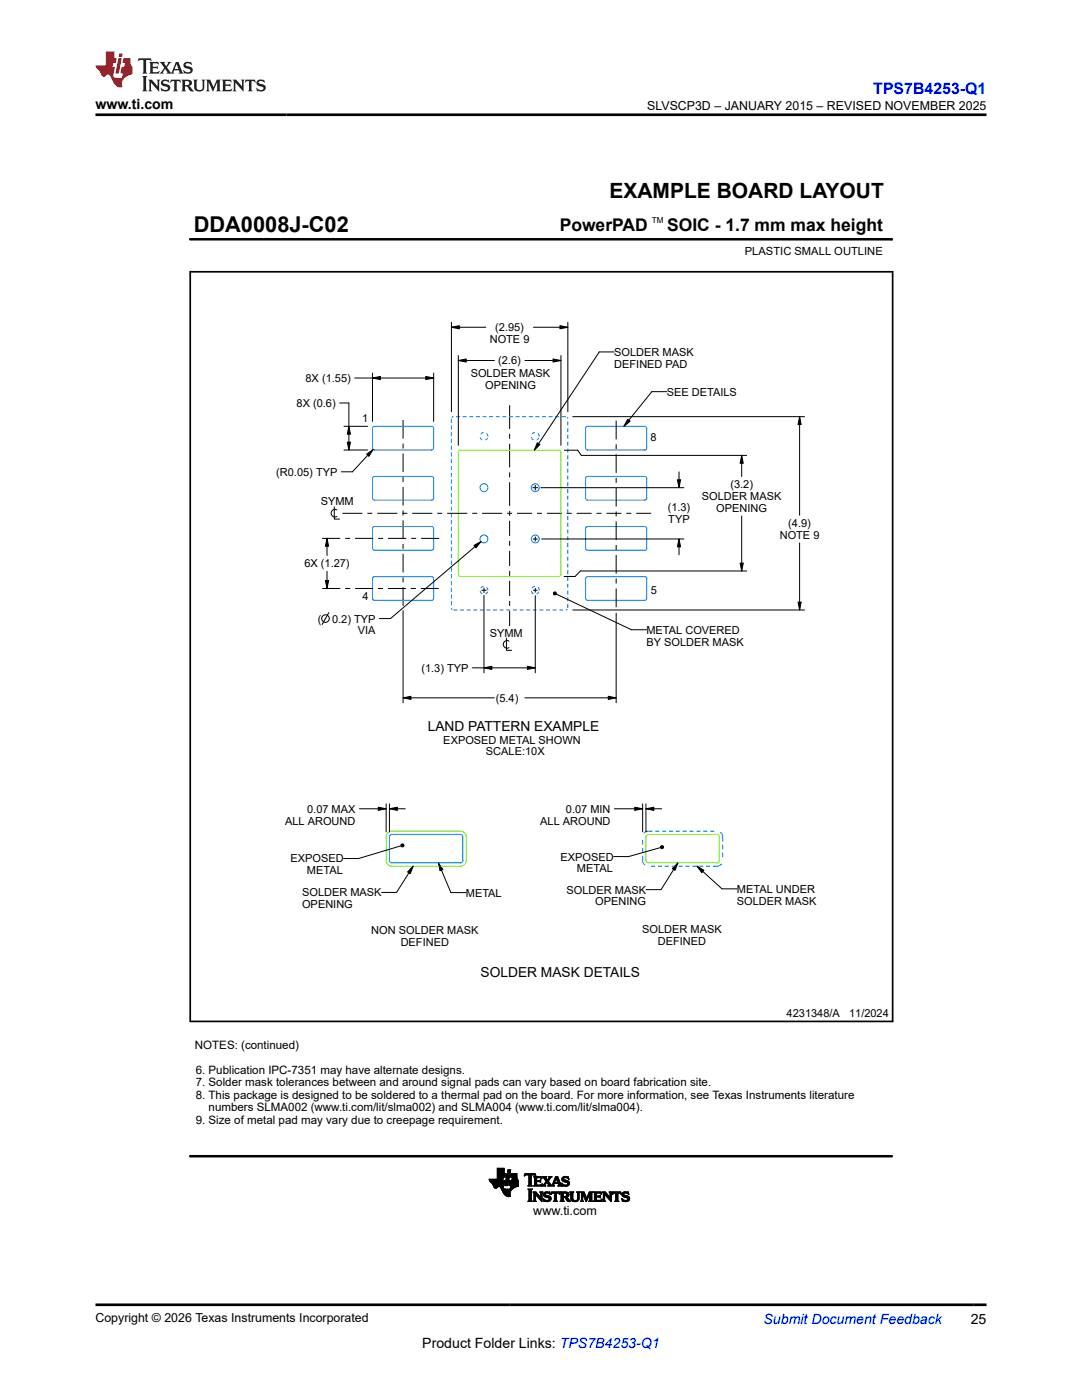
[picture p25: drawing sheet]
<svg xmlns="http://www.w3.org/2000/svg" width="216mm" height="279mm" viewBox="0 0 216 279" stroke-linecap="round" stroke-linejoin="round" font-family="sans-serif">
<defs><g id="words">
<text font-size="4.4" x="38.7" y="46.2">DDA0008J-C02</text>
<text font-size="4.2" x="121.6" y="39.5">EXAMPLE BOARD LAYOUT</text>
<g font-size="3.5">
<text x="111.7" y="46.2">PowerPAD</text>
<text x="133.1" y="46.2">SOIC - 1.7 mm max height</text>
</g>
<text font-size="3.2" fill="#00f" x="174.3" y="18.7">TPS7B4253-Q1</text>
<g font-size="2.8">
<text x="19" y="21.8">www.ti.com</text>
<text x="84.3" y="269">Product Folder Links: TPS7B4253-Q1</text>
<text x="193.7" y="264.2">25</text>
</g>
<text font-size="2.8" fill="#00f" x="152.4" y="264.2">Submit Document Feedback</text>
<g font-size="2.7">
<text x="85.3" y="145.9">LAND PATTERN EXAMPLE</text>
<text x="95.9" y="195">SOLDER MASK DETAILS</text>
</g>
<g font-size="2.5">
<text x="129.1" y="21.9">SLVSCP3D – JANUARY 2015 – REVISED NOVEMBER 2025</text>
<text x="106.4" y="242.5">www.ti.com</text>
<text x="19" y="263.9">Copyright © 2026 Texas Instruments Incorporated</text>
</g>
<g font-size="2.3">
<text x="38.9" y="209.3">NOTES: (continued)</text>
<text x="39.1" y="214.3">6. Publication IPC-7351 may have alternate designs.</text>
<text x="39.1" y="216.8">7. Solder mask tolerances between and around signal pads can vary based on board fabrication site.</text>
<text x="39.1" y="219.3">8. This package is designed to be soldered to a thermal pad on the board. For more information, see Texas Instruments literature</text>
<text x="41.6" y="221.7">numbers SLMA002 (www.ti.com/lit/slma002) and SLMA004 (www.ti.com/lit/slma004).</text>
<text x="39.1" y="224.2">9. Size of metal pad may vary due to creepage requirement.</text>
</g>
<g font-size="2.2">
<text x="148.6" y="50.9">PLASTIC SMALL OUTLINE</text>
<text x="97.7" y="68.5">NOTE 9</text>
<text x="98.8" y="66.1">(2.95)</text>
<text x="122.6" y="71">SOLDER MASK</text>
<text x="61" y="76.2">8X (1.55)</text>
<text x="93.9" y="75.2">SOLDER MASK</text>
<text x="96.8" y="77.6">OPENING</text>
<text x="99.4" y="72.7">(2.6)</text>
<text x="122.6" y="73.4">DEFINED PAD</text>
<text x="59.2" y="81.2">8X (0.6)</text>
<text x="133.1" y="79">SEE DETAILS</text>
<text x="72.3" y="84.3">1</text>
<text x="129.8" y="88">8</text>
<text x="55.1" y="94.9">(R0.05) TYP</text>
<text x="64" y="100.8">SYMM</text>
<text x="140.1" y="99.8">SOLDER MASK</text>
<text x="145.7" y="97.5">(3.2)</text>
<text x="133.2" y="102.1">(1.3)</text>
<text x="133.4" y="104.4">TYP</text>
<text x="142.9" y="102.2">OPENING</text>
<text x="155.6" y="107.6">NOTE 9</text>
<text x="157.3" y="105.2">(4.9)</text>
<text x="60.7" y="113.2">6X (1.27)</text>
<text x="72.4" y="119.8">4</text>
<text x="129.9" y="118.5">5</text>
<text x="63.4" y="124.2">(</text>
<text x="66.3" y="124.2">0.2) TYP</text>
<text x="71.4" y="126.6">VIA</text>
<text x="97.7" y="127">SYMM</text>
<text x="129" y="128.8">BY SOLDER MASK</text>
<text x="129" y="126.5">METAL COVERED</text>
<text x="84.1" y="134.1">(1.3) TYP</text>
<text x="98.9" y="140.1">(5.4)</text>
<text x="88.5" y="148.4">EXPOSED METAL SHOWN</text>
<text x="97" y="150.8">SCALE:10X</text>
<text x="56.9" y="164.6">ALL AROUND</text>
<text x="61.3" y="162.2">0.07 MAX</text>
<text x="107.8" y="164.6">ALL AROUND</text>
<text x="112.9" y="162.2">0.07 MIN</text>
<text x="58" y="172.1">EXPOSED</text>
<text x="111.8" y="171.7">EXPOSED</text>
<text x="60.3" y="178.9">SOLDER MASK</text>
<text x="61.3" y="174.5">METAL</text>
<text x="93" y="178.9">METAL</text>
<text x="113" y="178.3">SOLDER MASK</text>
<text x="115.1" y="174.1">METAL</text>
<text x="147" y="178.2">METAL UNDER</text>
<text x="60.3" y="181.3">OPENING</text>
<text x="118.8" y="180.7">OPENING</text>
<text x="147" y="180.5">SOLDER MASK</text>
<text x="74.1" y="186.4">NON SOLDER MASK</text>
<text x="79.9" y="188.8">DEFINED</text>
<text x="128.2" y="186.2">SOLDER MASK</text>
<text x="131.3" y="188.6">DEFINED</text>
<text x="157" y="203.1">4231348/A</text>
<text x="169.4" y="203.1">11/2024</text>
</g>
<text font-size="1.6" x="130" y="44.5">TM</text>
</g></defs>
<g fill="none" stroke="#000" stroke-width=".2">
<path d="M37.9 47.8h140.1M178 47.6v.4M70.8 75.4h15.7M74.3 75.4l1.6-.3v.7zM74.3 74.5v9.6M85 75.1l1.5 .3-1.5 .4zM86.5 74.5v9.6M90.1 65.3l1.5-.3v.6zM90.1 64.3v17.9M90.1 65.3h6.8M91.5 71.9l1.5-.3v.7zM91.5 71v17.9"/>
<path d="M91.5 71.9h7.1M104.7 71.9h7.2M106.4 65.3h6.9M110.4 71.6l1.5 .3-1.5 .4zM111.7 65l1.6 .3-1.6 .3zM111.9 71v17.9M113.3 64.3v17.9M122.6 70.2h-3l-13 19.6M133.1 78.2h-3l-5.6 6.9M67.8 80.4h1.8v9.4M68.6 89.8h4.7M68.6 85.1h4.7"/>
<path d="M69.3 88.2h.6l-.3 1.6zM69.6 85.1l.3 1.6h-.6zM73.2 90.6l1.3-.9-.9 1.4zM74.5 89.7l-4.2 4.5h-2.2M80.4 83.8v3.7M80.4 88.5v1M80.4 90.5v3.7M80.4 95.2v1M80.4 97.2v3.7M101.7 80.9v4.7M101.7 86.6v1M101.7 88.6v4.7"/>
<path d="M101.7 94.3v1M101.7 96.2v4.8M106.3 97.3h1.1M106.8 96.8v1.1M107.2 88.4l.5 .3-1.1 1.1zM107.9 97.3h28.6M112.6 89.8h2.7l.7 1.1h33M114.3 83.2h46.2M123 84v3.7M123 88.7v1M123 90.7v3.7M123 95.4v1"/>
<path d="M123 97.4v3.7M125.2 83.7l.5 .4-1.2 1zM135.2 95.8h.6l-.3 1.5zM135.5 94.2v3.1M148 90.9l.3 1.6h-.6zM148 90.9v4.2M159.6 83.2l.3 1.5h-.7zM159.6 83.2v19.6M64.3 107.4h3.6M64.3 117.4h3.6M64.9 115.9h.7l-.3 1.5zM65.2 107.4l.4 1.6h-.7z"/>
<path d="M65.2 107.4v3.5M65.2 114v3.4M66.7 101.2v2.4h1.1M67.2 101.8a.77 .77 0 0 0-1.2 .6 .77 .77 0 0 0 1.2 .7M68.3 102.4h4M68.9 107.4h1M68.9 117.4h1M70.9 107.4h3.6M70.9 117.4h3.5M73.3 102.4h1M75.3 102.4h4M75.4 117.4h1"/>
<path d="M75.5 107.4h1M77.4 117.4h3.6M77.4 107.4h3.7M80.3 102.4h1M80.4 101.9v1M80.4 103.9v3.7M80.4 108.5v1M80.4 110.5v3.7M80.4 115.2v1M80.4 117.2v3.7M82 117.4h1M82.1 107.4h.9"/>
<path d="M82.3 102.4h4M84 117.4h3.5M84 107.4h3.6M87.2 102.4h1M89.2 102.4h4M94.2 102.4h1M94.6 108.9l1.4-.8-1 1.2zM96 108.1l-18.1 15.3h-2.2M96.1 117.8h1M96.2 102.4h4M96.6 117.3v1M96.6 118.8v15.5"/>
<path d="M101.2 102.4h1M101.7 101.9v1M101.7 103.9v3.1M101.7 107.9v1M101.7 109.9v3M101.7 113.9v1M101.7 115.9v3M101.7 119.9v1M103.2 102.4h3M106.3 107.6h1M106.4 117.8h.9M106.8 107.1v.9"/>
<path d="M106.8 117.4v.8M106.8 118.9v15.4M107.1 102.4h1M108.1 107.6h28.4M109.1 102.4h3M110.4 118.3l.2-.2 .3 .1 .1 .2-.1 .3h-.3l-.2-.1zM111 118.6l15 7.1h3M113.1 102.4h1M115.1 102.4h2.9M119 102.4h1M121 102.4h3M123 102.1v1"/>
<path d="M123 104.1v3.7M123 108.8v1M123 110.8v3.7M123 115.5v1M123 117.4v3.8M125 102.4h1M127 102.4h2.9M135.5 107.6l.3 1.5h-.6zM135.5 107.6v3.1M147.7 112.4h.6l-.3 1.6zM148 103v11M149 114h-33.2l-1 1h-2.2"/>
<path d="M159.6 108.3v13.4M65.6 122.3l-1.3 2.3M80.4 139.3l1.6-.3v.6zM80.4 121.9v18.4M80.4 139.3h18.2M94.3 133.3h12.5M96.6 133.3l1.5-.3v.6zM101.1 127.4v2.4h1M101.6 127.9a.77 .77 0 0 0-1.2 .7 .77 .77 0 0 0 1.2 .7M101.7 121.9v3M104.7 139.3h18.3M105.2 133l1.6 .3-1.6 .3z"/>
<path d="M114.3 121.7h46.2M121.4 139l1.6 .3-1.6 .3zM123 122.4v17.9M159.2 120.2h.7l-.3 1.5zM71.7 161.4h5.3M75.5 161.1l1.5 .3-1.5 .3zM77 160.4v5.6M77.7 161.4l1.6-.3v.6zM77.7 160.4v5.6M77.7 161.4h3.2M80 168.8l-8.4 2.5h-3M80 168.6l.2-.2 .3 .1 .1 .2-.1 .3h-.3l-.2-.1z"/>
<path d="M82.4 172.9l-.5 1.5-.6-.4zM82.4 172.9l-3.3 5.2h-3M87.5 172.2l.9 1.3-.6 .3zM87.5 172.2l2.5 5.9h3M122.6 161.4h5.6M126.7 161.1l1.5 .3-1.5 .3zM128.2 160.4v5.6M128.9 161.4l1.6-.3v.6zM128.9 161.4h3.1M128.9 160.4v5.6M131.8 169.2l-6.4 1.7h-3M131.8 168.9l.2-.1h.3l.1 .3-.1 .2-.3 .1-.2-.2z"/>
<path d="M135.3 172.2l-.6 1.5-.5-.3zM135.3 172.2l-3.4 5.3h-3M139.1 172.9l1.4 .8-.5 .5zM139.1 172.9l5 4.5h2.9M97.6 235.4h2.7M97.6 235.5h2.7M97.7 235.6h2.6M97.7 235.6h3l-.3 1.2M97.7 235.7h3M97.8 235.8h2.9M97.8 235.8h2.8M97.9 235.9h2.7"/>
<path d="M98 236h2.6M98.1 236.1h2.5M98.2 236.2h2.4M98.3 236.3h2.3M98.3 236.3h2.2M98.3 236.4h2.2M98.3 236.4l.3 .6 .3 .2M98.4 236.4h2.1M98.4 236.5h2.1M98.4 236.6h2.1M98.5 236.7h2M98.5 236.8h2"/>
<path d="M98.5 236.8h.9M98.6 236.9h.7M98.6 237h.6M98.7 237.1h.4M98.8 237.1h.3M98.9 237.2l.5-.4h.3l.7 1.2M99.2 235.3h1.1M99.2 235.3h1.2M99.2 235.2h1.2M99.2 235.1h1.2M99.2 235h1.2M99.2 234.2h1.8l-.2 .7h-1.6"/>
<path d="M99.2 234.9h1.6M99.2 234.8h1.6M99.2 234.8h1.7M99.2 234.7h1.7M99.2 234.6h1.7M99.2 234.5h1.7M99.2 234.4h1.7M99.2 234.3h1.7M99.2 234.3h1.8M99.2 234.1h1.4M99.2 234h1.4M99.2 233.9h1.4"/>
<path d="M99.2 233.8h1.4M99.2 233.7h1.4M99.2 233.6h1.4M99.2 233.5h1.4M99.2 233.4h1.4M99.2 233.3h1.4M99.2 233.2h1.4M99.7 236.8h.7M99.8 236.9h.6M99.9 236.9h.5M99.9 237h.5M99.9 237.1h.5"/>
<path d="M100 237.1h.5M100 237.2h.5M100 237.3h.6M100.1 237.3h.9M100.1 237.4h2.1M100.1 237.4h2M100.2 237.5h1.8M100.2 237.6h1.8M100.2 237.6h1.7M100.3 237.7h1.6M100.3 237.8h1.6M100.3 237.8h1.5"/>
<path d="M100.3 235.4l-2.7-.1 .1 .4 .6 .7M100.3 237.9h1.5M100.4 237.9h1.4M100.4 238h1.4M100.4 234.9l-.1 .7M100.4 238l.7 .7h.8h-.9M100.4 236.8l.1 .3 .2 .2h1.5M100.4 238.1h1.4M100.5 238.1h1.3M100.5 238.2h1.3M100.6 238.3h1.2M100.6 234.2v-1.1h-1.4v2.2"/>
<path d="M100.7 238.4h1.1M100.7 236.6h.6M100.8 236.5h.5M100.8 236.4h.5M100.8 238.5h1M100.8 236.3h.5M100.8 236.3h.6M100.8 236.2h.6M100.8 236.1h.6M100.9 236h.5M100.9 238.6h.9M100.9 235.9h.5"/>
<path d="M100.9 235.8h.5M100.9 235.8h.6M100.9 235.7h.6M100.9 235.6h.6M101 235.5h.5M101 235.4h.5M101 235.3h.5M101 235.3h.6M101 235.2h.6M101 235.1h.6M101.1 235h.5M101.1 234.9h.5"/>
<path d="M101.1 234.8h.5M101.1 234.8h.6M101.1 234.7h.6M101.1 234.6h.6M101.2 234.5h.5M101.2 234.4h.5M101.2 234.3h.5M101.2 234.2h.6l-.5 2.4h-.6zM101.3 233.9h.5M101.3 233.8h.5M101.3 233.7h.6M101.3 233.6h.6"/>
<path d="M101.3 233.5h.6M101.4 233.5h.5l-.1 .5h-.6zM101.5 238.8h.1M101.6 236.5h1.9M101.6 236.4h1.9M101.6 236.4v.2h.3M101.6 236.4h1.8M101.6 236.6h1.8M101.6 236.3h1.9M101.6 236.3v.1M101.6 236.3h1.8M101.6 236.2h1.8"/>
<path d="M101.6 236.1h1.9M101.6 236h1.8M101.7 235.9h1.7M101.7 235.9h1.8M101.7 235.8h1.8M101.7 235.7h1.7M101.8 238.2l.1 .5-.7 .1M101.8 237.3h.5M101.8 237.2h.6M101.8 237.1h.7M101.8 237.1h.8M101.8 237h.9"/>
<path d="M101.9 236.9h.9M101.9 234.9h1.2M101.9 236.9h1M101.9 234.8h1.2M101.9 236.8h1.2M101.9 236.8h1.4M101.9 234.7h1.2M101.9 236.7h1.5M101.9 234.6h1.2M101.9 236.6h1.5M101.9 236.6l-.1 .7M101.9 234.5h1.2"/>
<path d="M102 234.4h1.1M102 234.3h1.1M102.1 235.6h1.3M102.1 235.5h1.3M102.2 235.4h1.1M102.2 235.3h1M102.2 235.2h1M102.2 235.1h1M102.2 235.1h.9M102.2 235h.9M102.3 234.9l-.2 .7M102.4 237.2l-.5 .5-.1 .5"/>
<path d="M103.1 234.9h-1.2l.1-.7h1.1v.9l.4 .5v1.1M103.4 236.7l-1 .5M103.4 235.6h-1.7l-.1 .7M104.6 234.6h.1M104.6 234.5h.2M104.7 234.5h2.2M104.7 234.4h2.1M104.7 234.3h2.1M105.4 236.7h.8M105.4 239.7h.8M105.4 237.4h.8M105.5 239.7h.6"/>
<path d="M105.5 236.6h.5M105.5 234.5h.5M105.5 237.5h.5M105.5 236.5h.5M105.5 234.6l-.4-.1-.5 .2 .2-.5h2l.1 .5-.5-.2h-.4v.1M105.5 236.4l-.2 .3M105.5 236.4h.5M105.5 236.3h.5M105.5 236.2h.5M105.5 236.1h.5M105.5 236h.5M105.5 235.9h.5"/>
<path d="M105.5 235.8h.5M105.5 235.7h.5M105.5 235.6h.5M105.5 235.5h.5M105.5 235.4h.5M105.5 235.3h.5M105.5 235.2h.5M105.5 235.1h.5M105.5 235h.5M105.5 234.9h.5M105.5 234.8h.5M105.5 234.7h.5"/>
<path d="M105.5 234.6h.5M105.5 234.6v1.8M105.6 239.6h.4M105.6 237.5h.4M105.6 239.5l-.2 .3h.8l-.2-.3h-.4v-2l-.2-.2h.8l-.2 .2v2M105.6 239.4h.4M105.6 239.3h.4M105.6 239.2h.4M105.6 239.1h.4M105.6 239h.4M105.6 238.9h.4M105.6 238.8h.4"/>
<path d="M105.6 238.7h.4M105.6 238.6h.4M105.6 238.5h.4M105.6 238.4h.4M105.6 238.3h.4M105.6 238.2h.4M105.6 238.1h.4M105.6 238h.4M105.6 237.9h.4M105.6 237.8h.4M105.6 237.7h.4M105.6 237.6h.4"/>
<path d="M106 236.4l.2 .3M106 234.6v1.8M106.4 239.7h.6M106.4 237.9h.5M106.5 238h.5M106.5 236.7h1.6M106.5 239.7h.4M106.5 238.1h.6M106.5 239.6h.3M106.6 234.9h1.4M106.6 239.4h.2M106.6 239.3h.2"/>
<path d="M106.6 239.2h.2M106.6 239.1h.2M106.6 239h.2M106.6 238.9h.2M106.6 238.8h.2M106.6 238.7h.2M106.6 238.6h.2M106.6 238.5h.2M106.6 238.4h.2M106.6 238.3h.7M106.6 238.2h.7M106.6 238.2h.6"/>
<path d="M106.6 236.6h1.5M106.7 235h1.3M106.7 236.5h.4M106.7 235.1h.4M106.7 236.4l-.2 .3M106.7 235.6h1l.2-.2v.6l-.2-.2-1 .1M106.7 236.4h.4M106.7 236.3h.4M106.7 236.2h.4M106.7 236.1h.4M106.7 236h.4M106.7 235.8h1.2"/>
<path d="M106.7 235.7h1.2M106.7 235.5h.4M106.7 235.4h.4M106.7 235.3h.4M106.7 235.2h.4M106.7 234.5h.2M106.8 239.5v-1.1l1.4 1.4v-1.7l.1-.2h-.6l.2 .2v.9l-1-1.1h-.5l.2 .2v1.5l-.2 .2h.6l-.2-.3h-.2M106.8 234.6h.1M106.9 238.4h.5M106.9 238.5h.6M107 238.6h.6M107.1 235.2l.6-.2 .4 .3"/>
<path d="M107.1 235.8v.7h.8l.3-.3-.2 .5h-1.5M107.1 235.2v.4M107.1 238.7h.5M107.2 238.8h.5M107.3 238.9h.5M107.3 238.9h.9M107.4 239h.8M107.5 239.1h.7M107.6 239.2h.6M107.6 239.3h.6M107.7 235.6h.2M107.7 239.4h.5"/>
<path d="M107.7 237.9h.6M107.7 235.9h.2M107.8 236.5h.3M107.8 239.5h.4M107.8 235.5h.1M107.8 236h.1M107.8 235.1h.3M107.8 238h.4M107.9 239.6h.3M107.9 238.1h.3M107.9 238.2h.3M107.9 238.9h.3"/>
<path d="M107.9 238.8h.3M107.9 238.7h.3M107.9 238.6h.3M107.9 238.5h.3M107.9 238.4h.3M107.9 238.3h.3M108 239.7h.2M108 235.2h.1M108 236.4h.2M108.1 235.2h.1M108.1 235.3l-.1-.5h-1.5l.2 .2v1.4M108.1 236.3h.1"/>
<path d="M108.2 236.7h.7M108.3 234.9h.7M108.4 236.6h.3M108.4 235h.6M108.4 239.3h.2M108.4 239.4h.3M108.4 238.4l.2 .4 .9 .3 .1 .2M108.4 238.4h.4M108.4 238.3h.4M108.4 238.5h.5M108.5 239.5h.3M108.5 238.2h.3"/>
<path d="M108.5 236.5h.3M108.5 238.6h.8M108.5 235.1h.5M108.5 239.6h.6M108.5 238.2h.4M108.5 239.7h1.3M108.5 238.7h1.1M108.5 236.4h.3l.1 .3M108.5 239.7h.1M108.5 235.2h.5M108.6 238.1h1.2M108.6 236.3h.3"/>
<path d="M108.6 238.8h1.2M108.6 235.2h.5M108.7 238h1M108.7 236.2h.2M108.7 235.3h.5M108.7 236.1h.3M108.7 238.9h1.2M108.7 235.4h.5M108.8 236h.2M108.8 235.5h.7M108.8 236.4l.3-.5 .4 .6-.2 .2M108.8 239.7h.8"/>
<path d="M108.8 237.9h.6M108.8 236h.8M108.8 235.6h.7M108.9 235.9h.6M108.9 235.7h.5M109 235.8h.5M109 235.8l-.5 .7-.3 .2M109 238.9h.9M109.2 236h.5M109.2 236.1h.5M109.3 239.6h.5M109.3 236.2h.5"/>
<path d="M109.3 236.7h1.3zM109.3 235.4h.3M109.4 236.3h.4M109.4 239h.5M109.4 235.3h.3M109.4 235.7l.5 .7M109.4 236.4h.5M109.5 235.2h.2M109.5 238.2h.3M109.5 236.5h.5M109.5 236.6h.5M109.5 239.5h.4"/>
<path d="M109.5 235.2h.3M109.5 239.1h.5M109.6 234.9h.5M109.6 239.4h.3M109.6 235.1h.3M109.6 239.2h.4M109.6 239.3l-.1 .2-.4 .1-.7-.4 .1 .6 .2-.1 .5 .1M109.6 239.3h.4M109.6 237.9h.1M109.6 235h.3M109.6 238.2h.2M109.7 238.3h.1"/>
<path d="M109.8 238.4l-.6-.3-.4 .2 .2 .2 .8 .3 .2 .4M109.8 238.4l-.1-.5-.6-.1-.5 .2-.2 .4M109.9 236.4l.2 .2 .1-.1 .7-1.7h.4l.6 1.7 .2 .2M109.9 238.4l.2-.5h1.5l.1 .5M109.9 238.3h.1M110 238.2h.1M110 239.2l-.2 .5-.6 .1M110 238.2h.2M110 238.1h1.7M110 238h1.6M110.1 237.9h1.5M110.1 236.6h.4"/>
<path d="M110.1 234.9l-.7 .8M110.2 234.9l-.7-.1 .1 .2-.3 .5-.3-.5 .1-.2h-.9l.8 1M110.2 236.5h.3M110.2 236.4h.3M110.3 236.3h.2M110.3 236.2h1.5M110.4 236.1h1.4M110.4 236h1.4M110.4 239.7h.8M110.4 236h1.3M110.5 235.9h.2M110.5 235.8h.2"/>
<path d="M110.5 236.4l.1 .3M110.5 235.7h.3M110.6 235.6h.2M110.6 239.7h.5M110.6 236.2l-.1 .2M110.6 235.5h.2M110.6 238.2v-.1h-.3l-.4 .3M110.6 239.6h.4M110.6 238.2h.4M110.6 238.2v1.4l-.2 .2h.8l-.2-.3h-.4M110.6 239.4h.4M110.6 239.3h.4"/>
<path d="M110.6 239.2h.4M110.6 239.1h.4M110.6 239h.4M110.6 238.9h.4M110.6 238.8h.4M110.6 238.7h.4M110.6 238.6h.4M110.6 238.5h.4M110.6 238.4h.4M110.6 238.3h.4M110.6 235.4h.3M110.7 235.3h.2"/>
<path d="M110.7 236l.3-.9 .3 .9M110.7 235.2h.2M110.7 235.2h.7M110.8 235.1h.6M110.8 235h.6M110.8 234.9h.5M111 235.2h.5M111.1 235.3h.4M111.1 235.4h.4M111.1 235.5h.5M111.2 235.6h.4M111.2 235.7h.4"/>
<path d="M111.2 235.8h.5M111.2 235.9h.5M111.3 236.7h.8M111.4 236.2v.2M111.4 236.3h.5M111.4 236.4h.5M111.4 236.4l-.1 .3M111.5 238.2h.2M111.5 236.6h.5M111.5 236.5h.4M111.6 238.2h.1M111.7 238.3h.1"/>
<path d="M111.7 238.4l-.3-.3h-.4v1.4M111.8 239.7h.8M111.8 237.9h1.2M111.9 238h1.4M111.9 239.7h.5M112 238.1h1.4M112 239.6h.4M112 238.2v1.4l-.2 .2h.8l-.2-.3h-.4M112 239.4h.4M112 239.3h.4M112 239.2h.4M112 239.1h.4"/>
<path d="M112 239h.4M112 238.9h1.1M112 238.9h1.2M112 238.8h1.4M112 238.7h.4M112 238.6h.4M112 238.5h.4M112 238.4h.4M112 238.3h.4M112 238.2h.4M112 238.2l-.2-.3h1.2l.4 .2 .1 .3M112.1 236.2h.1"/>
<path d="M112.1 236.1h.1M112.1 236.3h.2M112.1 235.3l.2 .4 .9 .3 .1 .2M112.1 235.3h.4M112.1 235.4h.4M112.1 235.2h.4M112.1 236.4h.3M112.1 235.5h.7M112.2 236.5h.4M112.2 235.6h1M112.2 236.6h1.3M112.2 235.1h.4"/>
<path d="M112.2 236.7h.1M112.2 235.7h1.2M112.2 235h1.2M112.4 235.8h1.1M112.4 234.9h1M112.4 238.3v-.2h.5l.2 .3M112.4 238.3v.5l.5-.1 .2-.3M112.4 236.7h.9M112.5 235.3v-.2l.4-.1 .6 .3M112.5 235.2l.1 .3 .9 .2 .1 .4M112.6 235.9h1M112.6 234.8h.4"/>
<path d="M112.7 236.7h.3M112.8 239h.5M112.9 239.1h.4M112.9 239.2h.5M113 239.3h.4M113 236h.6M113 238.2h.5M113 238.7h.4M113 239.4h.5M113 239.4l.4 .4 .5-.1M113 239.4l-.2-.4h-.4v.5M113 238.9l.4 .3"/>
<path d="M113 238.9h.1M113 239.5h.6M113 238.6h.5M113.1 236.5h.4M113.1 238.5h.4M113.1 238.3h.4M113.1 235.1h.3M113.1 238.4h.4M113.1 239.6h.5M113.2 239.7h.5M113.2 236h.4M113.2 236.4h.4"/>
<path d="M113.3 236.1h.3M113.3 236.3h.3M113.3 235.2h.2M113.3 239.7h.6M113.4 235.2h.1M113.4 239.2l.5 .6M113.5 235.3h.1M113.5 235.3l-.1-.5h-.6l-.5 .1-.2 .4M113.5 238.4l-.1 .3-.4 .2M113.6 236.2h-.3l-.1 .2-.4 .1-.7-.4 .1 .6 .2-.1M113.6 236.1v.3l-.3 .3-.5 .1-.4-.2M113.7 237.9h.8"/>
<path d="M113.8 238h.6M113.9 238.1h.4M113.9 239.1h.4M113.9 239h.4M113.9 238.9h.4M113.9 238.8h.4M113.9 238.7h.4M113.9 238.6h.4M113.9 238.5h.4M113.9 238.4h.4M113.9 238.3h.4M113.9 238.2h.4"/>
<path d="M113.9 239.2h.4M113.9 239.3h.4M113.9 239.4h.4M114 239.5h.4M114 239.6h.6M114.1 239.7h1.2M114.3 239.1v-1l.2-.2h-.8l.2 .2v1.1M114.3 239.1l.1 .4 .3 .1 .5-.1 .1-.4M114.3 239.7h.9M115 239.6h.4M115.1 237.9h.6M115.2 239.5h.3"/>
<path d="M115.2 238h.4M115.2 239.4h.3M115.3 239.3h.2M115.3 238.1h.3M115.3 239.2h.2M115.3 239.1v-1l-.2-.2h.6l-.2 .2v1M115.3 239.1h.2M115.3 239h.2M115.3 238.9h.2M115.3 238.8h.2M115.3 238.7h.2M115.3 238.6h.2"/>
<path d="M115.3 238.5h.2M115.3 238.4h.2M115.3 238.3h.2M115.3 238.2h.2M115.5 239.1l-.2 .6-.6 .1-.6-.1-.2-.5M115.8 239.7h.6M115.8 237.9h.7M115.9 238h.7M116 239.7h.3M116 238.1h.6M116 239.6h.3M116 239.5h.3"/>
<path d="M116 239.4h.3M116 239.3h.3M116 239.2h.3M116 239.1h.3M116 239h.3M116 238.9h.3M116 238.8h.3M116 238.7h.3M116 238.6h.3M116 238.5h.3M116 238.4h.3M116 238.3h.7"/>
<path d="M116 238.2h.7M116 238.2h.6M116.3 239.5v-1.2l.6 1.5 .8-1.5v1.3l-.2 .2h.8l-.2-.3h-.4M116.3 238.4h.5M116.4 238.5h.4M116.4 238.6h.4M116.4 238.7h.5M116.5 238.8h.4M116.5 238.9h.5M116.6 238.9h.4M116.6 239h.4M116.6 239.1h.7"/>
<path d="M116.7 239.2h.6M116.7 239.3h.5M116.8 239.4h.4M116.8 239.5h.3M116.8 239.6h.3M116.9 239.7h.2M116.9 239.7h.1M117.1 239h.2M117.1 238.9h.3M117.2 238.9h.2M117.2 238.8h.2M117.3 238.7h.2"/>
<path d="M117.3 238.6h.2M117.3 238.5h.3M117.4 238.4h.2M117.4 238.3h.7M117.4 238.2h.7M117.5 238.2h.6M117.5 239.7h.8M117.5 238.1h.6M117.6 238h.6M117.6 237.9h.7M117.6 239.7h.5M117.7 239.6h.4"/>
<path d="M117.7 239.4h.4M117.7 239.3h.4M117.7 239.2h.4M117.7 239.1h.4M117.7 239h.4M117.7 238.9h.4M117.7 238.8h.4M117.7 238.7h.4M117.7 238.6h.4M117.7 238.5h.4M117.7 238.4h.4M118.1 239.5v-1.4l.2-.2h-.7l-.5 1.2-.6-1.2h-.7l.2 .2v1.5l-.2 .2h.6l-.1-.3"/>
<path d="M118.4 239.7h1.6M118.4 237.9h1.5M118.5 238h1.4M118.6 239.7h1.4M118.6 238.1h1.4M118.6 239.6h1.5M118.6 239.5h.4M118.6 238.2h.4M118.6 239.4h.4M118.6 239.3h.4M118.6 239.2h.4M118.6 239.1h.4"/>
<path d="M118.6 239h.4M118.6 238.9h.4M118.6 238.9h1.2M118.6 238.8h1.2M118.6 238.7h1.2M118.6 238.6h.4M118.6 238.5h.4M118.6 238.4h.4M118.6 238.3h.4M119.5 238.7l.3-.2v.5l-.1-.1h-.7v.6l.2 .1M119.7 238.9h.1M119.7 238.6h.1"/>
<path d="M119.8 238.2h.2M119.9 239.5h.2M119.9 238.2h.1M120 238.3h.1M120 238.3l-.1-.4h-1.5l.2 .2v1.4l-.2 .3h1.6l.1-.5M120 238.3l-.3-.2h-.6l-.1 .6M120 239.4h.1M120.1 239.3l-.5 .3M120.1 239.3h.1M120.2 239.7h.6M120.2 237.9h.6M120.3 238h.6"/>
<path d="M120.3 239.7h.4M120.4 238.1h.5M120.4 239.6h.3M120.4 238.2h.6M120.4 239.4h.2M120.4 239.3h.2M120.4 239.2h.2M120.4 239.1h.2M120.4 239h.2M120.4 238.9h.2M120.4 238.8h.2M120.4 238.7h.2"/>
<path d="M120.4 238.6h.2M120.4 238.5h.2M120.4 238.4h.2M120.4 238.3h.8M120.4 238.2h.7M120.6 238.4v1.1M120.7 238.4l1.3 1.4v-1.7l.2-.2h-.6l.1 .2v.9l-.9-1.1h-.6l.2 .2v1.4l-.2 .3h.6l-.2-.3h-.2M120.7 238.4h.5M120.8 238.5h.5M120.9 238.6h.5M120.9 238.7h.6M121 238.8h.6"/>
<path d="M121.1 238.9h.5M121.2 238.9h.8M121.2 239h.8M121.3 239.1h.7M121.4 239.2h.6M121.5 239.3h.5M121.6 239.4h.4M121.6 237.9h.6M121.6 239.5h.4M121.7 238h.4M121.7 239.6h.3M121.7 238.1h.3"/>
<path d="M121.7 238.9h.3M121.7 238.8h.3M121.7 238.7h.3M121.7 238.6h.3M121.7 238.5h.3M121.7 238.4h.3M121.7 238.3h.3M121.7 238.2h.3M121.8 239.7h.2M121.9 239.7h.1M122.2 238.4l.3-.3h.4v1.5l-.2 .2h.8l-.2-.3h-.4M122.2 238.4l.1-.5h1.6l.1 .5"/>
<path d="M122.2 238.3h.1M122.2 238.2h.2M122.2 238.2h.3M122.3 238.1h1.6M122.3 238h1.6M122.3 237.9h1.6M122.7 239.7h.8M122.8 239.7h.5M122.9 239.6h.4M122.9 238.2h.4M122.9 239.4h.4M122.9 239.3h.4"/>
<path d="M122.9 239.2h.4M122.9 239.1h.4M122.9 239h.4M122.9 238.9h.4M122.9 238.8h.4M122.9 238.7h.4M122.9 238.6h.4M122.9 238.5h.4M122.9 238.4h.4M122.9 238.3h.4M123.7 238.2h.2M123.8 238.2h.2"/>
<path d="M123.9 238.3h.1M124 238.4l-.4-.3h-.3v1.4M124.1 239.3h.1M124.1 239.4h.2M124.1 238.4l.2 .4 .9 .3 .1 .2M124.1 238.4h.4M124.1 238.3h.4M124.1 238.5h.5M124.1 239.5h.4M124.1 238.2h.4M124.1 238.6h.8M124.2 239.6h.6"/>
<path d="M124.2 238.2h.3M124.2 239.7h1.2M124.2 238.7h1.1M124.2 239.7h.1M124.2 238.1h1.2M124.3 238.8h1.1M124.3 238h1.1M124.4 238.9h1.1M124.5 239.7h.8M124.5 237.9h.6M124.7 238.9h.9M125 239.6h.5"/>
<path d="M125 239h.6M125.1 238.2h.3M125.2 239.5h.4M125.2 239.1h.4M125.2 239.4h.4M125.3 239.2h.3M125.3 239.3l-.1 .2-.4 .1-.7-.4 .1 .6 .2-.1 .5 .1M125.3 239.3h.3M125.3 237.9h.1M125.3 238.2h.2M125.4 238.3h.1M125.5 238.4l-.6-.3-.4 .2 .1 .2 .8 .3 .2 .4"/>
<path d="M125.5 238.4l-.1-.5-.6-.1-.5 .2-.2 .4M125.6 239.2l-.2 .5-.5 .1"/>
<circle cx="64.9" cy="123.4" r=".77"/>
</g>
<g fill="#000">
<path d="M74.3 75.4l1.6-.3v.7zM85 75.1l1.5 .3-1.5 .4zM90.1 65.3l1.5-.3v.6zM91.5 71.9l1.5-.3v.7zM110.4 71.6l1.5 .3-1.5 .4zM111.7 65l1.6 .3-1.6 .3zM69.3 88.2h.6l-.3 1.6zM69.6 85.1l.3 1.6h-.6zM73.2 90.6l1.3-.9-.9 1.4zM107.2 88.4l.5 .3-1.1 1.1zM125.2 83.7l.5 .4-1.2 1zM135.2 95.8h.6l-.3 1.5z"/>
<path d="M148 90.9l.3 1.6h-.6zM159.6 83.2l.3 1.5h-.7zM65.2 107.4l.4 1.6h-.7zM64.9 115.9h.7l-.3 1.5zM94.6 108.9l1.4-.8-1 1.2zM110.4 118.3l.2-.2 .3 .1 .1 .2-.1 .3h-.3l-.2-.1zM135.5 107.6l.3 1.5h-.6zM147.7 112.4h.6l-.3 1.6zM80.4 139.3l1.6-.3v.6zM96.6 133.3l1.5-.3v.6zM105.2 133l1.6 .3-1.6 .3zM121.4 139l1.6 .3-1.6 .3z"/>
<path d="M159.2 120.2h.7l-.3 1.5zM75.5 161.1l1.5 .3-1.5 .3zM77.7 161.4l1.6-.3v.6zM80 168.6l.2-.2 .3 .1 .1 .2-.1 .3h-.3l-.2-.1zM82.4 172.9l-.5 1.5-.6-.4zM87.5 172.2l.9 1.3-.6 .3zM126.7 161.1l1.5 .3-1.5 .3zM128.9 161.4l1.6-.3v.6zM131.8 168.9l.2-.1h.3l.1 .3-.1 .2-.3 .1-.2-.2zM135.3 172.2l-.6 1.5-.5-.3zM139.1 172.9l1.4 .8-.5 .5z"/>
</g>
<path d="M38 54.2h140.1v149.6h-140.1z" fill="none" stroke="#000" stroke-width=".34"/>
<path d="M37.9 47.8h140.1M37.9 230.8h140.1" fill="none" stroke="#000" stroke-width=".5"/>
<g fill="none" stroke="#0080ff" stroke-width=".2">
<path d="M74.4 95.3l.3-.2h11.6l.2 .4v4.1l-.4 .2h-11.6l-.2-.4zM74.4 85.3l.3-.2h11.6l.2 .4v4.1l-.4 .2h-11.6l-.2-.4zM90.1 83.5v.9M90.1 84.9v.8M90.1 86.2v.9M90.1 87.6v.8M90.1 88.9v.9M90.1 90.3v.8M90.1 91.6v.9M90.1 93v.8M90.1 94.3v.9M90.1 95.7v.8"/>
<path d="M90.1 97v.9M90.1 98.4v.8M90.1 99.7v.9M90.3 83.2l-.1 .1M90.3 83.2h.1M90.4 83.2h-.1M90.4 83.2h.1M90.5 83.2h-.1M91 83.2h.8M92.3 83.2h.8M93.6 83.2h.8M95 83.2h.7"/>
<path d="M96.3 83.2h.8M97.6 83.2h.8M98.9 83.2h.8M100.2 83.2h.8M101.6 83.2h.8M102.9 83.2h.8M104.2 83.2h.8M105.5 83.2h.8M106.8 83.2h.8M108.2 83.2h.8M109.5 83.2h.8M110.8 83.2h.8"/>
<path d="M112.1 83.2h.8M113.1 83.2l.2 .2M113.3 83.4h.1M113.3 83.4v.1M113.3 83.5h.1M113.3 84.1v.8M113.3 85.4v.8M113.3 86.8v.8M113.3 88.1v.8M113.3 89.5v.8M113.3 90.8v.8M113.3 92.2v.8"/>
<path d="M113.3 93.5v.8M113.3 94.9v.8M113.3 96.2v.8M113.3 97.6v.8M113.3 98.9v.8M116.9 95.3l.3-.2h11.7l.2 .4-.1 4.1-.3 .2h-11.7l-.2-.4zM116.9 85.3l.3-.2h11.7l.2 .4-.1 4.1-.3 .2h-11.7l-.2-.4zM74.4 115.3l.3-.2h11.6l.2 .4v4.1l-.4 .2h-11.5l-.3-.4zM74.4 105.3l.3-.2h11.6l.2 .4v4.1l-.4 .2h-11.6l-.2-.4zM90.1 101.1v.8M90.1 102.4v.9M90.1 103.8v.8"/>
<path d="M90.1 105.1v.9M90.1 106.5v.8M90.1 107.8v.9M90.1 109.2v.8M90.1 110.5v.9M90.1 111.9v.8M90.1 113.2v.9M90.1 114.6v.8M90.1 115.9v.9M90.1 117.3v.8M90.1 118.6v.9M90.1 120v.8"/>
<path d="M113.3 100.3v.8M113.3 101.6v.8M113.3 103v.8M113.3 104.3v.8M113.3 105.7v.8M113.3 107v.8M113.3 108.4v.8M113.3 109.7v.8M113.3 111.1v.8M113.3 112.4v.8M113.3 113.8v.8M113.3 115.1v.8"/>
<path d="M113.3 116.5v.8M113.3 117.8v.8M113.3 119.2v.8M116.9 115.3l.3-.2h11.7l.2 .4-.1 4.1-.3 .2h-11.7l-.2-.4zM116.9 105.3l.3-.2h11.7l.2 .4-.1 4.1-.3 .2h-11.7l-.2-.4zM90.1 121.3v.2M90.1 121.5h.1M90.1 121.5v.1M90.1 121.6h.1M90.2 121.6h.1M90.2 121.6v.1M90.2 121.7h.1"/>
<path d="M90.5 121.7h.8M91.8 121.7h.8M93.1 121.7h.8M94.4 121.7h.8M95.7 121.7h.8M97.1 121.7h.8M98.4 121.7h.8M99.7 121.7h.8M101 121.7h.8M102.4 121.7h.7M103.7 121.7h.8M105 121.7h.8"/>
<path d="M106.3 121.7h.8M107.6 121.7h.8M109 121.7h.7M110.3 121.7h.8M111.6 121.7h.8M113 121.7h-.1M113 121.7h.1M113.1 121.7h-.1M113.2 121.6l-.1 .1M113.2 121.6h.1M113.3 120.5v.8M77.8 166.8l.4-.3 13.9 .1 .3 .4-.1 5-.4 .2-14-.1-.2-.4z"/>
<path d="M128.2 170.8l.1 1.2 .4 .6M128.2 167.6v1M128.2 169.2v1M128.7 172.6h.1M129.9 172.9h.8M130.2 165.9h-1.1l-.6 .4M130.7 165.9h.9M131.3 172.9h.8M132.1 165.9h.8M132.7 172.9h.8M133.5 165.9h.8M134 172.9h.8"/>
<path d="M134.8 165.9h.9M135.4 172.9h.8M136.2 165.9h.8M136.8 172.9h.8M137.6 165.9h.8M138.1 172.9h.9M139 165.9h.8M139.5 172.9h.8M140.3 165.9h.8M140.9 172.9h.8M141.7 165.9h.8M143.7 166.1l.5 .7v1.1"/>
<path d="M144 172.4l-.6 .4-1.2 .1M144.2 168.6v.9M144.2 170.1v1"/>
<circle cx="96.6" cy="97.3" r=".79"/>
<circle cx="106.8" cy="97.3" r=".79"/>
<circle cx="96.6" cy="107.6" r=".79"/>
<circle cx="106.8" cy="107.6" r=".79"/>
</g>
<path d="M91.5 90l.3-.2h19.7l.4 .2v24.7l-.2 .3h-19.9l-.3-.2zM77.5 166.1l.7-.2h13.7a1.13 1.13 0 0 1 1.1 1.1v4.7a1.13 1.13 0 0 1-1.1 1.2h-13.7a1.13 1.13 0 0 1-1.2-1.2v-4.7l.1-.4zM129 166.8l.4-.3 13.9 .1 .2 .4v5l-.4 .2-14-.1-.2-.4z" fill="none" stroke="#6ef200" stroke-width=".2"/>
<g fill="none" stroke="#0080ff" stroke-width=".2" stroke-dasharray=".7 .7" stroke-linecap="butt">
<circle cx="96.6" cy="87.1" r=".79"/>
<circle cx="106.8" cy="87.1" r=".79"/>
<circle cx="96.6" cy="117.8" r=".79"/>
<circle cx="106.8" cy="117.8" r=".79"/>
</g>
<path d="M27.7 11.6l-.2 .6 .5-.2h.6v.1v2.2l-.2 .4h1l-.2-.4v-2.2v-.1h.5l.5 .2-.1-.6zM29.8 12.4l.2 .3v1.6l-.2 .4h1.9l.1-.6a1.08 1.08 0 0 1-1.3 .2v-.7h.6l.4 .2v-.7l-.4 .2h-.6v-.5l.2-.2a1 1 0 0 1 1 .3l-.1-.5zM31.8 12.4l1 1.1-1 1.2h.9l-.2-.2 .4-.8 .5 .8-.2 .2h1.6l-.2-.2 .1-.5h1l.1 .5-.1 .2h.9l-.2-.4-.8-1.9h-.5l-1 2.1-.8-1.1 .9-1h-.8l.2 .2-.5 .6-.3-.6 .1-.2zM35.2 12.8l.4 1h-.8zM36.8 12.5a.65 .65 0 0 0-.2 .7 .65 .65 0 0 0 .6 .5l.7 .1 .1 .3a.79 .79 0 0 1-.7 .4 .79 .79 0 0 1-.7-.5l.1 .7 .2-.1a.93 .93 0 0 0 1.1 0 .93 .93 0 0 0 .4-.9 1.46 1.46 0 0 0-1.2-.6l-.1-.3a1.09 1.09 0 0 1 1.2 .2l-.2-.6-.1 .1-.6-.2zM28.4 15.2l.2 .4v2.2l-.2 .4h1l-.2-.4v-2.2l.2-.4zM29.6 15.9l.2 .4v1.5l-.2 .4h.8l-.3-.4v-1.3l1.7 1.8v-2l.2-.4h-.8l.2 .2 .1 1.1-1.2-1.3zM32.3 16a.65 .65 0 0 0-.2 .8 .65 .65 0 0 0 .7 .4l.6 .2 .1 .2a.79 .79 0 0 1-.7 .4 .79 .79 0 0 1-.7-.5l.1 .7 .2-.1a.93 .93 0 0 0 1.1 .1 .93 .93 0 0 0 .4-1 1.46 1.46 0 0 0-1.2-.5l-.1-.4a1.09 1.09 0 0 1 1.2 .2l-.2-.6-.1 .1-.6-.1zM34.1 15.9l-.1 .6a.63 .63 0 0 1 .7-.3l.1 1.6-.3 .4h1l-.2-.4v-1.6a.66 .66 0 0 1 .8 .3l-.1-.6zM36.2 15.9l.2 .4v1.5l-.2 .4h.9l-.2-.2v-.7h.5l.1 .2a.79 .79 0 0 0 1.2 .6l-1-.9a.61 .61 0 0 0 .6-.6 .61 .61 0 0 0-.5-.7zM36.9 16.2h.2a.47 .47 0 0 1 .5 .1 .47 .47 0 0 1 .1 .5l-.2 .1-.6 .1zM38.5 15.9l.2 .2a2.27 2.27 0 0 0 .4 2 1.04 1.04 0 0 0 1.7-.7v-1.3l.2-.2h-.8l.2 .4v1.1a.6 .6 0 0 1-.6 .6 .6 .6 0 0 1-.6-.6v-1.1l.3-.4zM41.1 15.9l.2 .4v1.5l-.2 .4h.7l-.2-.4v-1.4l.9 1.9 .8-1.9v1.4l-.2 .4h1l-.3-.4v-1.5l.3-.4h-.8l-.7 1.5-.7-1.5zM44.3 15.9l.2 .4v1.5l-.2 .4h1.9l.1-.6a1.09 1.09 0 0 1-1.3 .2v-.7h.6l.4 .2v-.6l-.4 .2h-.6v-.6l.2-.1a1.01 1.01 0 0 1 1 .3l-.1-.6zM46.4 15.9l.3 .4v1.5l-.3 .4h.8l-.2-.4v-1.3l1.6 1.8v-2l.2-.4h-.7l.2 .2v1.1l-1.2-1.3zM49 15.9l-.1 .6a.63 .63 0 0 1 .8-.3v1.6l-.3 .4h1l-.2-.4v-1.6a.66 .66 0 0 1 .8 .3l-.1-.6zM51.4 16a.65 .65 0 0 0-.2 .8 .65 .65 0 0 0 .6 .4l.6 .2 .2 .2a.79 .79 0 0 1-.8 .4 .79 .79 0 0 1-.6-.5l.1 .7 .2-.1a.93 .93 0 0 0 1 .1 .93 .93 0 0 0 .5-1 1.46 1.46 0 0 0-1.3-.5l-.1-.4a1.09 1.09 0 0 1 1.3 .2l-.2-.6-.2 .1-.5-.1z" fill="#231f20"/>
<path d="M21.1 10.3v2.7h-2.1l.1 .4 .9 1a.95 .95 0 0 0 .9 .9 .59 .59 0 0 1 .6-.4 .59 .59 0 0 1 .5 .3l.4 .8a1.59 1.59 0 0 0 2.1 1.4 1.61 1.61 0 0 1 1-2.3l1-.3-.1-1.5a1.59 1.59 0 0 1-.4-1.7h-1.4l-.2 .9h.5l-.1 .9h-.5l-.2 .9v.3l.4 .1-.2 .9h-.6a.73 .73 0 0 1-1.1-.7l.3-1.5h-.5l.2-.9h.5l.2-.9h-.5v-1.3zM23.6 11.6l-.6 3.1h.7l.6-3.1zM23.8 10.7l-.1 .6h.7l.1-.6z" fill="#ed1c24"/>
<path d="M19 22.9h177.8M19 260.4h177.8" fill="none" stroke="#000" stroke-width=".53"/>
<use href="#words"/>
</svg>
